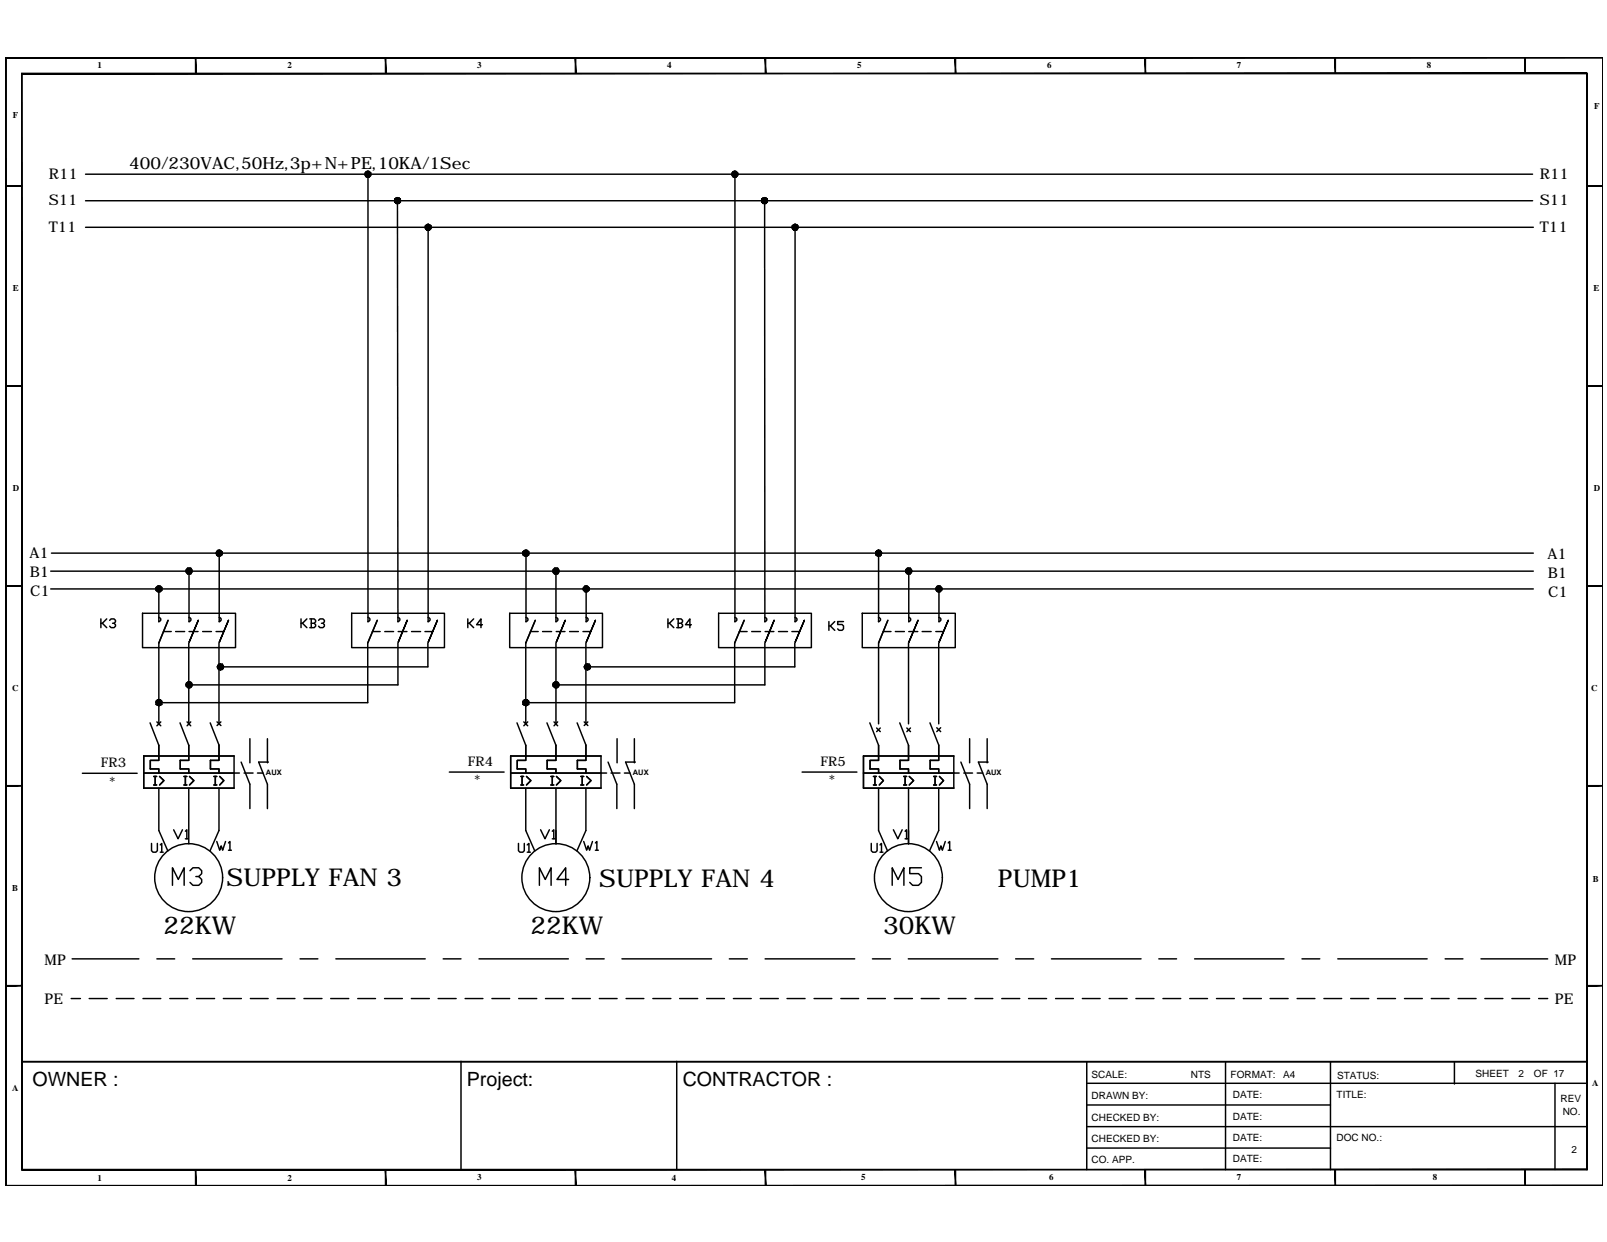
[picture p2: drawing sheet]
<svg xmlns="http://www.w3.org/2000/svg" width="279mm" height="216mm" viewBox="0 0 279 216" stroke-linecap="round" stroke-linejoin="round" font-family="sans-serif">
<defs><g id="words">
<g font-size="6.6">
<text x="28.9" y="155.2">M3</text>
<text x="92.8" y="155.2">M4</text>
<text x="154.2" y="155.2">M5</text>
</g>
<g font-size="4.9">
<text x="16.6" y="110.4">K3</text>
<text x="51.5" y="110.4">KB3</text>
<text x="80.4" y="110.4">K4</text>
<text x="115.4" y="110.4">KB4</text>
<text x="29.3" y="147.1">V1</text>
<text x="93.1" y="147.1">V1</text>
<text x="154.5" y="147.1">V1</text>
</g>
<g font-size="4.4">
<text x="143.2" y="110.8">K5</text>
<text x="25.8" y="137.6">I&gt;</text>
<text x="31" y="137.6">I&gt;</text>
<text x="36.3" y="137.6">I&gt;</text>
<text x="89.6" y="137.6">I&gt;</text>
<text x="94.9" y="137.6">I&gt;</text>
<text x="100.2" y="137.6">I&gt;</text>
<text x="151" y="137.6">I&gt;</text>
<text x="156.3" y="137.6">I&gt;</text>
<text x="161.6" y="137.6">I&gt;</text>
<text x="25.4" y="149.2">U1</text>
<text x="36.7" y="148.9">W1</text>
<text x="89.3" y="149.2">U1</text>
<text x="100.5" y="148.9">W1</text>
<text x="150.6" y="149.2">U1</text>
<text x="161.9" y="148.9">W1</text>
</g>
<g font-size="4.3">
<text x="39.4" y="153.9">SUPPLY FAN 3</text>
<text x="104.2" y="154.1">SUPPLY FAN 4</text>
<text x="173.5" y="154.1">PUMP1</text>
<text x="28.4" y="162.3">22KW</text>
<text x="92.2" y="162.3">22KW</text>
<text x="153.6" y="162.3">30KW</text>
</g>
<g font-size="3.4">
<text x="5.6" y="188.8">OWNER :</text>
<text x="81.2" y="188.7">Project:</text>
<text x="118.7" y="188.8">CONTRACTOR :</text>
</g>
<text font-size="2.9" x="22.5" y="29.4">400/230VAC,50Hz,3p+N+PE,10KA/1Sec</text>
<g font-size="2.6">
<text x="8.5" y="31.1">R11</text>
<text x="8.5" y="35.7">S11</text>
<text x="267.7" y="31.1">R11</text>
<text x="267.7" y="35.7">S11</text>
<text x="8.5" y="40.3">T11</text>
<text x="267.7" y="40.3">T11</text>
<text x="5.1" y="97">A1</text>
<text x="5.2" y="100.2">B1</text>
<text x="269" y="97.2">A1</text>
<text x="269.1" y="100.5">B1</text>
<text x="5.2" y="103.5">C1</text>
<text x="269.2" y="103.8">C1</text>
<text x="7.8" y="167.7">MP</text>
<text x="270.4" y="167.7">MP</text>
<text x="7.8" y="174.6">PE</text>
<text x="270.4" y="174.6">PE</text>
</g>
<g font-size="2.3">
<text x="17.5" y="133.4">FR3</text>
<text x="18.9" y="136.6">*</text>
<text x="81.3" y="133.2">FR4</text>
<text x="82.3" y="136.4">*</text>
<text x="142.7" y="133.2">FR5</text>
<text x="144" y="136.4">*</text>
</g>
<g font-size="1.7">
<text x="189.8" y="187.4">SCALE:</text>
<text x="189.8" y="191.1">DRAWN BY:</text>
<text x="207.1" y="187.4">NTS</text>
<text x="214" y="187.4">FORMAT:</text>
<text x="214.3" y="190.8">DATE:</text>
<text x="223.1" y="187.4">A4</text>
<text x="232.4" y="190.9">TITLE:</text>
<text x="232.5" y="187.5">STATUS:</text>
<text x="256.6" y="187.3">SHEET</text>
<text x="264" y="187.3">2</text>
<text x="266.7" y="187.3">OF 17</text>
<text x="271.3" y="191.5">REV</text>
<text x="189.8" y="194.9">CHECKED BY:</text>
<text x="214.3" y="194.6">DATE:</text>
<text x="271.7" y="193.9">NO.</text>
<text x="189.8" y="202.2">CO. APP.</text>
<text x="189.8" y="198.6">CHECKED BY:</text>
<text x="214.3" y="202">DATE:</text>
<text x="214.3" y="198.3">DATE:</text>
<text x="232.4" y="198.3">DOC NO.:</text>
<text x="273.2" y="200.4">2</text>
</g>
<g font-size="1.5">
<text x="16.9" y="11.9">1</text>
<text x="50" y="11.9">2</text>
<text x="83" y="11.9">3</text>
<text x="116" y="11.9">4</text>
<text x="149" y="11.9">5</text>
<text x="182" y="11.9">6</text>
<text x="215.1" y="11.9">7</text>
<text x="248.1" y="11.9">8</text>
<text x="2.3" y="20.5">F</text>
<text x="277.2" y="18.9">F</text>
<text x="2.2" y="50.6">E</text>
<text x="277" y="50.6">E</text>
<text x="2.2" y="85.3">D</text>
<text x="277.1" y="85.3">D</text>
<text x="2.1" y="120.1">C</text>
<text x="276.7" y="120.1">C</text>
<text x="2.1" y="154.8">B</text>
<text x="276.9" y="153.3">B</text>
<text x="2.1" y="189.6">A</text>
<text x="276.8" y="188.9">A</text>
<text x="16.9" y="205.2">1</text>
<text x="50" y="205.2">2</text>
<text x="83" y="205.2">3</text>
<text x="116.8" y="205.2">4</text>
<text x="149.7" y="205.2">5</text>
<text x="182.4" y="205.2">6</text>
<text x="215.1" y="205.2">7</text>
<text x="249.1" y="205.2">8</text>
</g>
<g font-size="1.3">
<text x="46.2" y="134.6">AUX</text>
<text x="110" y="134.6">AUX</text>
<text x="171.4" y="134.6">AUX</text>
</g>
</g></defs>
<!-- layer: FRAME -->
<g fill="#000" stroke="#000" stroke-width=".17">
<path d="M.9 10h277.8zM.9 10.1l277.8-.1z"/>
<path d="M3.7 12.8l.2 190.5v-190.5zM3.7 12.8l.2 190.5h-.2z"/>
<path d="M34 10l.1 2.8v-2.8zM34 10l.1 2.8h-.1z"/>
<path d="M67 10l.1 2.8v-2.8zM67 10l.1 2.8h-.1z"/>
<path d="M100 10l.1 2.8v-2.8zM100 10l.1 2.8h-.1z"/>
<path d="M133 10l.2 2.8v-2.8zM133 10l.2 2.8h-.2z"/>
<path d="M166 10l.2 2.8v-2.8zM166 10l.2 2.8h-.2z"/>
<path d="M199.1 10l.1 2.8v-2.8zM199.1 10l.1 2.8h-.1z"/>
<path d="M232.1 10l.1 2.8v-2.8zM232.1 10l.1 2.8h-.1z"/>
<path d="M265.1 10l.1 2.8v-2.8zM265.1 10l.1 2.8h-.1z"/>
<path d="M3.8 12.8h272.1v-.1zM3.8 12.7h272.1l-272.1 .1z"/>
<path d="M278.7 10v196.1zM278.7 10v196.1z"/>
<path d="M1 32.3v.1l2.8-.1zM1 32.4l2.8-.1v.1z"/>
<path d="M275.9 32.3v.1l2.8-.1zM275.9 32.4l2.8-.1v.1z"/>
<path d="M1 67v.2l2.8-.2zM1 67.2l2.8-.2v.2z"/>
<path d="M275.9 67v.2l2.8-.2zM275.9 67.2l2.8-.2v.2z"/>
<path d="M1 101.8v.1l2.8-.1zM1 101.9l2.8-.1v.1z"/>
<path d="M275.9 101.8v.1l2.8-.1zM275.9 101.9l2.8-.1v.1z"/>
<path d="M1 136.5v.2l2.8-.2zM1 136.7l2.8-.2v.2z"/>
<path d="M275.9 136.5v.2l2.8-.2zM275.9 136.7l2.8-.2v.2z"/>
<path d="M1 171.3v.1l2.8-.1zM1 171.4l2.8-.1v.1z"/>
<path d="M275.9 171.3v.1l2.8-.1zM275.9 171.4l2.8-.1v.1z"/>
<path d="M.9 10v196.1h.2zM.9 10h.2v196.1z"/>
<path d="M3.8 203.3v.1l272.1-.1zM3.8 203.4l272.1-.1v.1z"/>
<path d="M34 203.3l.1 2.8v-2.8zM34 203.3l.1 2.8h-.1z"/>
<path d="M67 203.3l.1 2.8v-2.8zM67 203.3l.1 2.8h-.1z"/>
<path d="M100 203.3l.1 2.8v-2.8zM100 203.3l.1 2.8h-.1z"/>
<path d="M133 203.4v2.7h.2zM133 203.4h.2v2.7z"/>
<path d="M166 203.3l.2 2.8v-2.8zM166 203.3l.2 2.8h-.2z"/>
<path d="M199.1 203.3l.1 2.8v-2.8zM199.1 203.3l.1 2.8h-.1z"/>
<path d="M232.1 203.3l.1 2.8v-2.8zM232.1 203.3l.1 2.8h-.1z"/>
<path d="M265.1 203.3l.1 2.8v-2.8zM265.1 203.3l.1 2.8h-.1z"/>
<path d="M275.9 12.8v190.5h.1zM275.9 12.8h.1v190.5z"/>
<path d="M1 206.1h277.7zM1 206.1h277.7z"/>
</g>
<path d="M3.8 184.5h272.1zM3.8 184.6v18.7M188.9 192.1h42.4M188.9 195.8h86.9M188.9 188.3h86.9M188.9 199.6h42.4M188.9 184.6v18.7" fill="none" stroke="#000" stroke-width=".25"/>
<!-- layer: 0 -->
<g fill="none" stroke="#000" stroke-width=".25">
<path d="M14.9 39.5h251.7M14.9 30.3h251.6M14.9 34.9h251.6M64 30.3v77.8M69.1 34.9l.1 73.2M74.4 39.5v68.6M127.8 30.3v77.8M132.9 34.9l.1 73.2M138.2 39.5v68.6M8.8 99.3h257.8M8.9 96.2h257.7M32.9 99.3v8.8"/>
<path d="M38.1 96.2v11.9M91.5 96.2v11.9M96.7 99.3v8.8M152.8 96.2v11.9M158 99.3v8.8M8.8 102.4h257.8M24.8 106.6h16.2v6h-16.2zM27.6 107.3a.36 .36 0 0 1 .4 .4 .36 .36 0 0 1-.4 .3M27.6 102.4v5.7M28.4 109.8h1.4M29.2 107.8l-1.6 4v14M30.5 109.8h1.6"/>
<path d="M32.8 111.8v14M32.8 107.3a.36 .36 0 0 1 .4 .4 .36 .36 0 0 1-.4 .3M32.9 109.8h1.5M34.5 107.8l-1.7 4 1.7-4M35.2 109.8h1.6M37.6 109.8h1.3M38.1 111.8v14M38.1 107.3a.36 .36 0 0 1 .4 .4 .36 .36 0 0 1-.4 .3M39.7 107.8l-1.6 4 1.6-4M61.1 106.6h16.2v6h-16.2zM63.9 111.8l1.7-4-1.7 4v10.3h-36.3M64 107.3a.36 .36 0 0 1 .3 .4 .36 .36 0 0 1-.3 .3"/>
<path d="M64.7 109.8h1.4M66.9 109.8h1.5M69.2 107.3a.36 .36 0 0 1 .3 .4 .36 .36 0 0 1-.3 .3M69.2 111.8v7.3h-36.3M69.2 109.8h1.6M70.8 107.8l-1.6 4 1.6-4M71.6 109.8h1.5M73.9 109.8h1.3M74.4 111.8v4.1h-36.3M74.4 107.3a.36 .36 0 0 1 .4 .4 .36 .36 0 0 1-.4 .3M76 107.8l-1.6 4 1.6-4M88.6 106.6h16.1v6h-16.1z"/>
<path d="M91.4 107.3a.36 .36 0 0 1 .4 .4 .36 .36 0 0 1-.4 .3M92.2 109.8h1.4M93.1 107.8l-1.7 4v14M94.3 109.8h1.6M96.6 107.3a.36 .36 0 0 1 .4 .4 .36 .36 0 0 1-.4 .3M96.7 111.8v14M96.7 109.8h1.5M98.3 107.8l-1.6 4 1.6-4M99 109.8h1.6M101.4 109.8h1.3M101.9 111.8v14M101.9 107.3a.36 .36 0 0 1 .3 .4 .36 .36 0 0 1-.3 .3"/>
<path d="M101.9 102.4v5.7M103.5 107.8l-1.6 4 1.6-4M124.9 106.6h16.2v6h-16.2zM127.8 107.3a.36 .36 0 0 1 .3 .4 .36 .36 0 0 1-.3 .3M128.5 109.8h1.4M129.4 107.8l-1.7 4v10.3h-36.2M130.7 109.8h1.5M133 107.3a.36 .36 0 0 1 .3 .4 .36 .36 0 0 1-.3 .3M133 111.8v7.3h-36.3M133 109.8h1.5M134.6 107.8l-1.6 4 1.6-4M135.4 109.8h1.5"/>
<path d="M137.7 109.8h1.3M138.2 111.8v4.1h-36.3M138.2 107.3a.36 .36 0 0 1 .4 .4 .36 .36 0 0 1-.4 .3M139.8 107.8l-1.6 4 1.6-4M149.9 106.6h16.2v6h-16.2zM152.7 107.3a.36 .36 0 0 1 .4 .4 .36 .36 0 0 1-.4 .3M153.6 109.8h1.3M154.4 107.8l-1.6 4v14M155.7 109.8h1.5M158 111.8v14M158 107.3a.36 .36 0 0 1 .3 .4 .36 .36 0 0 1-.3 .3M158 109.8h1.6"/>
<path d="M159.6 107.8l-1.6 4 1.6-4M160.3 109.8h1.6M162.7 109.8h1.3M163.2 111.8v14M163.2 107.3a.36 .36 0 0 1 .4 .4 .36 .36 0 0 1-.4 .3M163.3 102.4v5.7M164.9 107.8l-1.7 4 1.7-4M25 131.4h15.7v5.6h-15.7zM25 134.4h15.7M27.6 129.6v2.6h-1.5v1.5M27.6 137v7.4M32.8 129.6v2.6h-1.5v1.5"/>
<path d="M32.8 137v9.7M36.6 132.2v1.5M38.1 129.6v2.6h-1.5M38.1 129.5v2.7h-1.5M38.1 137v7.4M42.4 134.4h1.6M43.4 128.4v4.2M43.4 136.3v4.3M44.8 134.4h.9M45 132.5h1.7M46.5 128.4v4.2M46.5 136.3v4.3"/>
<path d="M88.8 131.4h15.7v5.6h-15.7zM88.8 134.4h15.7M91.4 129.6v2.6h-1.5v1.5M91.4 137v7.4M96.7 129.6v2.6h-1.6v1.5M96.7 137v9.7M100.4 132.2v1.5M101.9 129.6v2.6h-1.5M101.9 129.5v2.7h-1.5M101.9 137v7.4M106.2 134.4h1.6M107.2 136.3v4.3"/>
<path d="M107.3 128.4v4.2M108.6 134.4h.9M108.8 132.5h1.7M110.3 128.4v4.2M110.3 136.3v4.3M150.1 131.4h15.7v5.6h-15.7zM150.1 134.4h15.7M152.8 129.6v2.6h-1.5v1.5M152.8 137v7.4M158 129.6v2.6h-1.5v1.5M158 137v9.7M161.7 132.2v1.5"/>
<path d="M163.2 129.6v2.6h-1.5M163.2 129.5v2.7h-1.5M163.2 137v7.4M167.6 134.4h1.5M168.6 128.4v4.2M168.6 136.3v4.3M169.9 134.4h1M170.1 132.5h1.7M171.6 128.4v4.2M171.6 136.3v4.3M12.4 173.6h1.6M12.5 166.7h11.6"/>
<path d="M15.5 173.6h3.1M20.2 173.6h3.1M24.9 173.6h3.1M27.3 166.7h3.1M29.5 173.6h3.2M33.5 166.7h15.5M34.2 173.6h3.1M38.8 173.6h3.2M43.5 173.6h3.1M48.2 173.6h3.1M52.2 166.7h3.1M52.8 173.6h3.2"/>
<path d="M57.5 173.6h3.1M58.4 166.7h15.5M62.2 173.6h3.1M66.9 173.6h3M71.5 173.6h3.1M76.2 173.6h3.1M77.1 166.7h3.1M80.9 173.6h3.1M83.3 166.7h15.5M85.5 173.6h3.1M90.2 173.6h3.1M94.8 173.6h3.2"/>
<path d="M99.5 173.6h3.1M101.9 166.7h3.1M104.2 173.6h3.1M108.1 166.7h15.6M108.9 173.6h3M113.5 173.6h3.1M118.2 173.6h3.1M122.9 173.6h3.1M126.8 166.7h3.1M127.5 173.6h3.1M132.2 173.6h3.1M133 166.7h15.6"/>
<path d="M136.8 173.6h3.2M141.5 173.6h3.1M146.2 173.6h3.1M150.8 173.6h3.1M151.7 166.7h3.1M155.5 173.6h3.1M157.9 166.7h15.6M160.2 173.6h3.1M164.9 173.6h3.1M169.5 173.6h3.1M174.2 173.6h3.1M176.6 166.7h3.1"/>
<path d="M178.8 173.6h3.2M182.8 166.7h15.6M183.5 173.6h3.1M188.2 173.6h3.1M192.8 173.6h3.2M197.5 173.6h3.1M201.5 166.7h3.1M202.2 173.6h3.1M206.9 173.6h3M207.7 166.7h15.5M211.5 173.6h3.1M216.2 173.6h3.1"/>
<path d="M220.8 173.6h3.2M225.5 173.6h3.1M226.4 166.7h3.1M230.2 173.6h3.1M232.6 166.7h15.5M234.8 173.6h3.2M239.5 173.6h3.1M244.2 173.6h3.1M248.8 173.6h3.1M251.3 166.7h3.1M253.5 173.6h3.1M257.5 166.7h11.6"/>
<path d="M258.2 173.6h3.1M262.9 173.6h3.1M267.5 173.6h1.6M80.2 184.5v18.8M117.7 184.5v18.8M213.1 184.6v18.7M231.3 184.6v18.7M252.9 184.7v3.7M270.4 188.3v15"/>
<circle cx="32.8" cy="152.6" r="5.9"/>
<circle cx="96.6" cy="152.6" r="5.9"/>
<circle cx="157.9" cy="152.6" r="5.9"/>
</g>
<g fill="#000" stroke="#000" stroke-width=".17">
<path d="M63.4 30.3l.1 .2 .5-.2zM63.5 30.5l.5-.2-.3 .4zM64 30.3l-.3 .4 .3 .1z"/>
<path d="M63.4 30.3l.1 .2 .5-.2zM63.5 30.5l.5-.2-.3 .4zM64 30.3l-.3 .4 .3 .1z"/>
<path d="M63.6 30.3v.2l.4-.2zM63.6 30.5l.4-.2-.2 .3zM64 30.3l-.2 .3 .2 .1z"/>
<path d="M63.6 30.3v.2l.4-.2zM63.6 30.5l.4-.2-.2 .3zM64 30.3l-.2 .3 .2 .1z"/>
<path d="M63.8 29.9l.2 .4v-.4zM63.8 29.9l.2 .4-.4-.2zM63.6 30.1v.2h.4z"/>
<path d="M64 30.3v.4l.2-.1zM64 30.3l.3 .2-.1 .1zM64 30.3l.3 .2 .1-.2z"/>
<path d="M63.7 29.8l.3 .5v-.6zM63.7 29.8l.3 .5-.5-.3zM63.5 30l-.1 .3h.6z"/>
<path d="M64 30.3v.5l.2-.1zM64 30.3l.4 .2-.2 .2zM64 30.3l.4 .2 .1-.2z"/>
<path d="M63.8 29.9l.2 .4v-.4zM63.8 29.9l.2 .4-.4-.2zM63.6 30.1v.2h.4z"/>
<path d="M64 30.3v.4l.2-.1zM64 30.3l.3 .2-.1 .1zM64 30.3l.3 .2 .1-.2z"/>
<path d="M63.7 29.8l.3 .5v-.6zM63.7 29.8l.3 .5-.5-.3zM63.5 30l-.1 .3h.6z"/>
<path d="M64 30.3v.5l.2-.1zM64 30.3l.4 .2-.2 .2zM64 30.3l.4 .2 .1-.2z"/>
<path d="M64 30.3h.4l-.1-.2zM64.2 29.9l.1 .2-.3 .2zM64 29.9v.4l.2-.4z"/>
<path d="M64 30.3h.4l-.1-.2zM64.2 29.9l.1 .2-.3 .2zM64 29.9v.4l.2-.4z"/>
<path d="M64 30.3h.5l-.1-.3zM64.2 29.8l.2 .2-.4 .3zM64 29.7v.6l.2-.5z"/>
<path d="M64 30.3h.5l-.1-.3zM64.2 29.8l.2 .2-.4 .3zM64 29.7v.6l.2-.5z"/>
<path d="M68.6 34.9v.3l.5-.3zM68.6 35.2l.5-.3-.3 .5zM69.1 34.9l-.3 .5h.3z"/>
<path d="M68.6 34.9v.3l.5-.3zM68.6 35.2l.5-.3-.3 .5zM69.1 34.9l-.3 .5h.3z"/>
<path d="M68.7 34.9l.1 .2 .3-.2zM68.8 35.1l.3-.2-.2 .3zM69.1 34.9l-.2 .3 .2 .1z"/>
<path d="M68.7 34.9l.1 .2 .3-.2zM68.8 35.1l.3-.2-.2 .3zM69.1 34.9l-.2 .3 .2 .1z"/>
<path d="M68.9 34.5l.2 .4v-.4zM68.9 34.5l.2 .4-.3-.2zM68.8 34.7l-.1 .2h.4z"/>
<path d="M69.1 34.9v.4l.2-.1zM69.1 34.9l.4 .2-.2 .1zM69.1 34.9l.4 .2v-.2z"/>
<path d="M68.8 34.4l.3 .5v-.6zM68.6 34.6l.2-.2 .3 .5zM68.6 34.6v.3h.5z"/>
<path d="M69.1 34.9v.5h.3zM69.1 34.9l.5 .3-.2 .2zM69.1 34.9l.5 .3 .1-.3z"/>
<path d="M68.9 34.5l.2 .4v-.4zM68.9 34.5l.2 .4-.3-.2zM68.8 34.7l-.1 .2h.4z"/>
<path d="M69.1 34.9v.4l.2-.1zM69.1 34.9l.4 .2-.2 .1zM69.1 34.9l.4 .2v-.2z"/>
<path d="M68.8 34.4l.3 .5v-.6zM68.6 34.6l.2-.2 .3 .5zM68.6 34.6v.3h.5z"/>
<path d="M69.1 34.9v.5h.3zM69.1 34.9l.5 .3-.2 .2zM69.1 34.9l.5 .3 .1-.3z"/>
<path d="M69.1 34.9h.4v-.2zM69.3 34.5l.2 .2-.4 .2zM69.1 34.5v.4l.2-.4z"/>
<path d="M69.1 34.9h.4v-.2zM69.3 34.5l.2 .2-.4 .2zM69.1 34.5v.4l.2-.4z"/>
<path d="M69.1 34.9h.6l-.1-.3zM69.4 34.4l.2 .2-.5 .3zM69.1 34.3v.6l.3-.5z"/>
<path d="M69.1 34.9h.6l-.1-.3zM69.4 34.4l.2 .2-.5 .3zM69.1 34.3v.6l.3-.5z"/>
<path d="M73.9 39.5l.1 .3 .4-.3zM74 39.8l.4-.3-.2 .5zM74.4 39.5l-.2 .5 .2 .1z"/>
<path d="M73.9 39.5l.1 .3 .4-.3zM74 39.8l.4-.3-.2 .5zM74.4 39.5l-.2 .5 .2 .1z"/>
<path d="M74 39.5l.1 .2 .3-.2zM74.1 39.7l.3-.2-.2 .3zM74.4 39.5l-.2 .3 .2 .1z"/>
<path d="M74 39.5l.1 .2 .3-.2zM74.1 39.7l.3-.2-.2 .3zM74.4 39.5l-.2 .3 .2 .1z"/>
<path d="M74.2 39.1l.2 .4v-.4zM74.2 39.1l.2 .4-.3-.2zM74.1 39.3l-.1 .2h.4z"/>
<path d="M74.4 39.5v.4l.2-.1zM74.4 39.5l.4 .2-.2 .1zM74.4 39.5l.4 .2 .1-.2z"/>
<path d="M74.2 39l.2 .5v-.5zM74 39.2l.2-.2 .2 .5zM74 39.2l-.1 .3h.5z"/>
<path d="M74.2 39.1l.2 .4v-.4zM74.2 39.1l.2 .4-.3-.2zM74.1 39.3l-.1 .2h.4z"/>
<path d="M74.4 39.5v.4l.2-.1zM74.4 39.5l.4 .2-.2 .1zM74.4 39.5l.4 .2 .1-.2z"/>
<path d="M74.2 39l.2 .5v-.5zM74 39.2l.2-.2 .2 .5zM74 39.2l-.1 .3h.5z"/>
<path d="M74.4 39.5h.5l-.1-.2zM74.6 39.1l.2 .2-.4 .2zM74.4 39.1v.4l.2-.4z"/>
<path d="M74.4 39.5h.5l-.1-.2zM74.6 39.1l.2 .2-.4 .2zM74.4 39.1v.4l.2-.4z"/>
<path d="M74.4 39.5h.6l-.1-.3zM74.7 39l.2 .2-.5 .3zM74.4 39v.5l.3-.5z"/>
<path d="M74.4 39.5h.6l-.1-.3zM74.7 39l.2 .2-.5 .3zM74.4 39v.5l.3-.5z"/>
<path d="M127.2 30.3l.1 .2 .5-.2zM127.3 30.5l.5-.2-.3 .4zM127.8 30.3l-.3 .4 .3 .1z"/>
<path d="M127.2 30.3l.1 .2 .5-.2zM127.3 30.5l.5-.2-.3 .4zM127.8 30.3l-.3 .4 .3 .1z"/>
<path d="M127.4 30.3v.2l.4-.2zM127.4 30.5l.4-.2-.2 .3zM127.8 30.3l-.2 .3 .2 .1z"/>
<path d="M127.4 30.3v.2l.4-.2zM127.4 30.5l.4-.2-.2 .3zM127.8 30.3l-.2 .3 .2 .1z"/>
<path d="M127.6 29.9l.2 .4v-.4zM127.6 29.9l.2 .4-.4-.2zM127.4 30.1v.2h.4z"/>
<path d="M127.8 30.3v.4l.2-.1zM127.8 30.3l.3 .2-.1 .1zM127.8 30.3l.3 .2 .1-.2z"/>
<path d="M127.5 29.8l.3 .5v-.6zM127.5 29.8l.3 .5-.5-.3zM127.3 30l-.1 .3h.6z"/>
<path d="M127.8 30.3v.5l.2-.1zM127.8 30.3l.4 .2-.2 .2zM127.8 30.3l.4 .2 .1-.2z"/>
<path d="M127.6 29.9l.2 .4v-.4zM127.6 29.9l.2 .4-.4-.2zM127.4 30.1v.2h.4z"/>
<path d="M127.8 30.3v.4l.2-.1zM127.8 30.3l.3 .2-.1 .1zM127.8 30.3l.3 .2 .1-.2z"/>
<path d="M127.5 29.8l.3 .5v-.6zM127.5 29.8l.3 .5-.5-.3zM127.3 30l-.1 .3h.6z"/>
<path d="M127.8 30.3v.5l.2-.1zM127.8 30.3l.4 .2-.2 .2zM127.8 30.3l.4 .2 .1-.2z"/>
<path d="M127.8 30.3h.4l-.1-.2zM128 29.9l.1 .2-.3 .2zM127.8 29.9v.4l.2-.4z"/>
<path d="M127.8 30.3h.4l-.1-.2zM128 29.9l.1 .2-.3 .2zM127.8 29.9v.4l.2-.4z"/>
<path d="M127.8 30.3h.5l-.1-.3zM128 29.8l.2 .2-.4 .3zM127.8 29.7v.6l.2-.5z"/>
<path d="M127.8 30.3h.5l-.1-.3zM128 29.8l.2 .2-.4 .3zM127.8 29.7v.6l.2-.5z"/>
<path d="M132.4 34.9v.3l.5-.3zM132.4 35.2l.5-.3-.3 .5zM132.9 34.9l-.3 .5h.3z"/>
<path d="M132.4 34.9v.3l.5-.3zM132.4 35.2l.5-.3-.3 .5zM132.9 34.9l-.3 .5h.3z"/>
<path d="M132.5 34.9l.1 .2 .3-.2zM132.6 35.1l.3-.2-.2 .3zM132.9 34.9l-.2 .3 .2 .1z"/>
<path d="M132.5 34.9l.1 .2 .3-.2zM132.6 35.1l.3-.2-.2 .3zM132.9 34.9l-.2 .3 .2 .1z"/>
<path d="M132.7 34.5l.2 .4v-.4zM132.7 34.5l.2 .4-.3-.2zM132.6 34.7l-.1 .2h.4z"/>
<path d="M132.9 34.9v.4l.2-.1zM132.9 34.9l.4 .2-.2 .1zM132.9 34.9l.4 .2v-.2z"/>
<path d="M132.6 34.4l.3 .5v-.6zM132.4 34.6l.2-.2 .3 .5zM132.4 34.6v.3h.5z"/>
<path d="M132.9 34.9v.5h.3zM132.9 34.9l.5 .3-.2 .2zM132.9 34.9l.5 .3v-.3z"/>
<path d="M132.7 34.5l.2 .4v-.4zM132.7 34.5l.2 .4-.3-.2zM132.6 34.7l-.1 .2h.4z"/>
<path d="M132.9 34.9v.4l.2-.1zM132.9 34.9l.4 .2-.2 .1zM132.9 34.9l.4 .2v-.2z"/>
<path d="M132.6 34.4l.3 .5v-.6zM132.4 34.6l.2-.2 .3 .5zM132.4 34.6v.3h.5z"/>
<path d="M132.9 34.9v.5h.3zM132.9 34.9l.5 .3-.2 .2zM132.9 34.9l.5 .3v-.3z"/>
<path d="M132.9 34.9h.4v-.2zM133.1 34.5l.2 .2-.4 .2zM132.9 34.5v.4l.2-.4z"/>
<path d="M132.9 34.9h.4v-.2zM133.1 34.5l.2 .2-.4 .2zM132.9 34.5v.4l.2-.4z"/>
<path d="M132.9 34.9h.5v-.3zM133.2 34.4l.2 .2-.5 .3zM132.9 34.3v.6l.3-.5z"/>
<path d="M132.9 34.9h.5v-.3zM133.2 34.4l.2 .2-.5 .3zM132.9 34.3v.6l.3-.5z"/>
<path d="M137.7 39.5l.1 .3 .4-.3zM137.8 39.8l.4-.3-.2 .5zM138.2 39.5l-.2 .5 .2 .1z"/>
<path d="M137.7 39.5l.1 .3 .4-.3zM137.8 39.8l.4-.3-.2 .5zM138.2 39.5l-.2 .5 .2 .1z"/>
<path d="M137.8 39.5l.1 .2 .3-.2zM137.9 39.7l.3-.2-.2 .3zM138.2 39.5l-.2 .3 .2 .1z"/>
<path d="M137.8 39.5l.1 .2 .3-.2zM137.9 39.7l.3-.2-.2 .3zM138.2 39.5l-.2 .3 .2 .1z"/>
<path d="M138 39.1l.2 .4v-.4zM138 39.1l.2 .4-.3-.2zM137.9 39.3l-.1 .2h.4z"/>
<path d="M138.2 39.5v.4l.2-.1zM138.2 39.5l.4 .2-.2 .1zM138.2 39.5l.4 .2 .1-.2z"/>
<path d="M138 39l.2 .5v-.5zM137.8 39.2l.2-.2 .2 .5zM137.8 39.2l-.1 .3h.5z"/>
<path d="M138 39.1l.2 .4v-.4zM138 39.1l.2 .4-.3-.2zM137.9 39.3l-.1 .2h.4z"/>
<path d="M138.2 39.5v.4l.2-.1zM138.2 39.5l.4 .2-.2 .1zM138.2 39.5l.4 .2 .1-.2z"/>
<path d="M138 39l.2 .5v-.5zM137.8 39.2l.2-.2 .2 .5zM137.8 39.2l-.1 .3h.5z"/>
<path d="M138.2 39.5h.5l-.1-.2zM138.4 39.1l.2 .2-.4 .2zM138.2 39.1v.4l.2-.4z"/>
<path d="M138.2 39.5h.5l-.1-.2zM138.4 39.1l.2 .2-.4 .2zM138.2 39.1v.4l.2-.4z"/>
<path d="M138.2 39.5h.6l-.1-.3zM138.5 39l.2 .2-.5 .3zM138.2 39v.5l.3-.5z"/>
<path d="M138.2 39.5h.6l-.1-.3zM138.5 39l.2 .2-.5 .3zM138.2 39v.5l.3-.5z"/>
<path d="M74.4 39.5v.6l.3-.1zM74.4 39.5l.5 .3-.2 .2zM74.4 39.5l.5 .3 .1-.3z"/>
<path d="M74.4 39.5v.6l.3-.1zM74.4 39.5l.5 .3-.2 .2zM74.4 39.5l.5 .3 .1-.3z"/>
<path d="M138.2 39.5v.6l.3-.1zM138.2 39.5l.5 .3-.2 .2zM138.2 39.5l.5 .3 .1-.3z"/>
<path d="M138.2 39.5v.6l.3-.1zM138.2 39.5l.5 .3-.2 .2zM138.2 39.5l.5 .3 .1-.3z"/>
<path d="M32.3 99.3l.1 .2 .5-.2zM32.4 99.5l.5-.2-.3 .5zM32.9 99.3l-.3 .5h.3z"/>
<path d="M32.3 99.3l.1 .2 .5-.2zM32.4 99.5l.5-.2-.3 .5zM32.9 99.3l-.3 .5h.3z"/>
<path d="M32.4 99.3l.1 .2 .4-.2zM32.5 99.5l.4-.2-.2 .3zM32.9 99.3l-.2 .3 .2 .1z"/>
<path d="M32.4 99.3l.1 .2 .4-.2zM32.5 99.5l.4-.2-.2 .3zM32.9 99.3l-.2 .3 .2 .1z"/>
<path d="M32.7 98.9l.2 .4v-.4zM32.7 98.9l.2 .4-.4-.2zM32.5 99.1l-.1 .2h.5z"/>
<path d="M32.9 99.3v.4l.2-.1zM32.9 99.3l.3 .2-.1 .1zM32.9 99.3l.3 .2 .1-.2z"/>
<path d="M32.6 98.8l.3 .5v-.6zM32.6 98.8l.3 .5-.5-.3zM32.4 99l-.1 .3h.6z"/>
<path d="M32.9 99.3v.5h.3zM32.9 99.3l.4 .2-.1 .3zM32.9 99.3l.4 .2 .1-.2z"/>
<path d="M32.7 98.9l.2 .4v-.4zM32.7 98.9l.2 .4-.4-.2zM32.5 99.1l-.1 .2h.5z"/>
<path d="M32.9 99.3v.4l.2-.1zM32.9 99.3l.3 .2-.1 .1zM32.9 99.3l.3 .2 .1-.2z"/>
<path d="M32.6 98.8l.3 .5v-.6zM32.6 98.8l.3 .5-.5-.3zM32.4 99l-.1 .3h.6z"/>
<path d="M32.9 99.3v.5h.3zM32.9 99.3l.4 .2-.1 .3zM32.9 99.3l.4 .2 .1-.2z"/>
<path d="M32.9 99.3h.4l-.1-.2zM33.1 98.9l.1 .2-.3 .2zM32.9 98.9v.4l.2-.4z"/>
<path d="M32.9 99.3h.4l-.1-.2zM33.1 98.9l.1 .2-.3 .2zM32.9 98.9v.4l.2-.4z"/>
<path d="M32.9 99.3h.5l-.1-.3zM33.2 98.8l.1 .2-.4 .3zM32.9 98.7v.6l.3-.5z"/>
<path d="M32.9 99.3h.5l-.1-.3zM33.2 98.8l.1 .2-.4 .3zM32.9 98.7v.6l.3-.5z"/>
<path d="M37.6 96.2v.2l.5-.2zM37.6 96.4l.5-.2-.3 .4zM38.1 96.2l-.3 .4 .3 .1z"/>
<path d="M37.6 96.2v.2l.5-.2zM37.6 96.4l.5-.2-.3 .4zM38.1 96.2l-.3 .4 .3 .1z"/>
<path d="M37.7 96.2v.2l.4-.2zM37.7 96.4l.4-.2-.2 .3zM38.1 96.2l-.2 .3 .2 .1z"/>
<path d="M37.7 96.2v.2l.4-.2zM37.7 96.4l.4-.2-.2 .3zM38.1 96.2l-.2 .3 .2 .1z"/>
<path d="M37.9 95.8l.2 .4v-.5zM37.7 95.9l.2-.1 .2 .4zM37.7 95.9v.3h.4z"/>
<path d="M38.1 96.2v.4l.2-.1zM38.1 96.2l.4 .2-.2 .1zM38.1 96.2l.4 .2v-.2z"/>
<path d="M37.8 95.7l.3 .5v-.6zM37.8 95.7l.3 .5-.5-.3zM37.6 95.9v.3h.5z"/>
<path d="M38.1 96.2v.5l.3-.1zM38.1 96.2l.5 .2-.2 .2zM38.1 96.2l.5 .2 .1-.2z"/>
<path d="M37.9 95.8l.2 .4v-.5zM37.7 95.9l.2-.1 .2 .4zM37.7 95.9v.3h.4z"/>
<path d="M38.1 96.2v.4l.2-.1zM38.1 96.2l.4 .2-.2 .1zM38.1 96.2l.4 .2v-.2z"/>
<path d="M37.8 95.7l.3 .5v-.6zM37.8 95.7l.3 .5-.5-.3zM37.6 95.9v.3h.5z"/>
<path d="M38.1 96.2v.5l.3-.1zM38.1 96.2l.5 .2-.2 .2zM38.1 96.2l.5 .2 .1-.2z"/>
<path d="M38.1 96.2h.4v-.3zM38.3 95.8l.2 .1-.4 .3zM38.1 95.7v.5l.2-.4z"/>
<path d="M38.1 96.2h.4v-.3zM38.3 95.8l.2 .1-.4 .3zM38.1 95.7v.5l.2-.4z"/>
<path d="M38.1 96.2h.6l-.1-.3zM38.4 95.7l.2 .2-.5 .3zM38.1 95.6v.6l.3-.5z"/>
<path d="M38.1 96.2h.6l-.1-.3zM38.4 95.7l.2 .2-.5 .3zM38.1 95.6v.6l.3-.5z"/>
<path d="M90.9 96.2v.2l.6-.2zM90.9 96.4l.6-.2-.3 .4zM91.5 96.2l-.3 .4 .3 .1z"/>
<path d="M90.9 96.2v.2l.6-.2zM90.9 96.4l.6-.2-.3 .4zM91.5 96.2l-.3 .4 .3 .1z"/>
<path d="M91 96.2l.1 .2 .4-.2zM91.1 96.4l.4-.2-.3 .3zM91.5 96.2l-.3 .3 .3 .1z"/>
<path d="M91 96.2l.1 .2 .4-.2zM91.1 96.4l.4-.2-.3 .3zM91.5 96.2l-.3 .3 .3 .1z"/>
<path d="M91.2 95.8l.3 .4v-.5zM91.1 95.9l.1-.1 .3 .4zM91.1 95.9l-.1 .3h.5z"/>
<path d="M91.5 96.2v.4l.1-.1zM91.5 96.2l.3 .2-.2 .1zM91.5 96.2l.3 .2v-.2z"/>
<path d="M91.2 95.7l.3 .5v-.6zM91.2 95.7l.3 .5-.6-.3zM90.9 95.9v.3h.6z"/>
<path d="M91.5 96.2v.5l.2-.1zM91.5 96.2l.4 .2-.2 .2zM91.5 96.2l.4 .2 .1-.2z"/>
<path d="M91.2 95.8l.3 .4v-.5zM91.1 95.9l.1-.1 .3 .4zM91.1 95.9l-.1 .3h.5z"/>
<path d="M91.5 96.2v.4l.1-.1zM91.5 96.2l.3 .2-.2 .1zM91.5 96.2l.3 .2v-.2z"/>
<path d="M91.2 95.7l.3 .5v-.6zM91.2 95.7l.3 .5-.6-.3zM90.9 95.9v.3h.6z"/>
<path d="M91.5 96.2v.5l.2-.1zM91.5 96.2l.4 .2-.2 .2zM91.5 96.2l.4 .2 .1-.2z"/>
<path d="M91.5 96.2h.3v-.3zM91.6 95.8l.2 .1-.3 .3zM91.5 95.7v.5l.1-.4z"/>
<path d="M91.5 96.2h.3v-.3zM91.6 95.8l.2 .1-.3 .3zM91.5 95.7v.5l.1-.4z"/>
<path d="M91.5 96.2h.5l-.1-.3zM91.7 95.7l.2 .2-.4 .3zM91.5 95.6v.6l.2-.5z"/>
<path d="M91.5 96.2h.5l-.1-.3zM91.7 95.7l.2 .2-.4 .3zM91.5 95.6v.6l.2-.5z"/>
<path d="M96.1 99.3l.1 .2 .5-.2zM96.2 99.5l.5-.2-.3 .5zM96.7 99.3l-.3 .5h.3z"/>
<path d="M96.1 99.3l.1 .2 .5-.2zM96.2 99.5l.5-.2-.3 .5zM96.7 99.3l-.3 .5h.3z"/>
<path d="M96.2 99.3l.1 .2 .4-.2zM96.3 99.5l.4-.2-.3 .3zM96.7 99.3l-.3 .3 .3 .1z"/>
<path d="M96.2 99.3l.1 .2 .4-.2zM96.3 99.5l.4-.2-.3 .3zM96.7 99.3l-.3 .3 .3 .1z"/>
<path d="M96.4 98.9l.3 .4v-.4zM96.4 98.9l.3 .4-.4-.2zM96.3 99.1l-.1 .2h.5z"/>
<path d="M96.7 99.3v.4l.2-.1zM96.7 99.3l.3 .2-.1 .1zM96.7 99.3l.3 .2 .1-.2z"/>
<path d="M96.4 98.8l.3 .5v-.6zM96.4 98.8l.3 .5-.5-.3zM96.2 99l-.1 .3h.6z"/>
<path d="M96.7 99.3v.5h.3zM96.7 99.3l.4 .2-.1 .3zM96.7 99.3l.4 .2 .1-.2z"/>
<path d="M96.4 98.9l.3 .4v-.4zM96.4 98.9l.3 .4-.4-.2zM96.3 99.1l-.1 .2h.5z"/>
<path d="M96.7 99.3v.4l.2-.1zM96.7 99.3l.3 .2-.1 .1zM96.7 99.3l.3 .2 .1-.2z"/>
<path d="M96.4 98.8l.3 .5v-.6zM96.4 98.8l.3 .5-.5-.3zM96.2 99l-.1 .3h.6z"/>
<path d="M96.7 99.3v.5h.3zM96.7 99.3l.4 .2-.1 .3zM96.7 99.3l.4 .2 .1-.2z"/>
<path d="M96.7 99.3h.4l-.1-.2zM96.9 98.9l.1 .2-.3 .2zM96.7 98.9v.4l.2-.4z"/>
<path d="M96.7 99.3h.4l-.1-.2zM96.9 98.9l.1 .2-.3 .2zM96.7 98.9v.4l.2-.4z"/>
<path d="M96.7 99.3h.5l-.1-.3zM97 98.8l.1 .2-.4 .3zM96.7 98.7v.6l.3-.5z"/>
<path d="M96.7 99.3h.5l-.1-.3zM97 98.8l.1 .2-.4 .3zM96.7 98.7v.6l.3-.5z"/>
<path d="M152.2 96.2l.1 .2 .5-.2zM152.3 96.4l.5-.2-.3 .4zM152.8 96.2l-.3 .4 .3 .1z"/>
<path d="M152.2 96.2l.1 .2 .5-.2zM152.3 96.4l.5-.2-.3 .4zM152.8 96.2l-.3 .4 .3 .1z"/>
<path d="M152.3 96.2l.1 .2 .4-.2zM152.4 96.4l.4-.2-.3 .3zM152.8 96.2l-.3 .3 .3 .1z"/>
<path d="M152.3 96.2l.1 .2 .4-.2zM152.4 96.4l.4-.2-.3 .3zM152.8 96.2l-.3 .3 .3 .1z"/>
<path d="M152.5 95.8l.3 .4v-.5zM152.4 95.9l.1-.1 .3 .4zM152.4 95.9l-.1 .3h.5z"/>
<path d="M152.8 96.2v.4l.2-.1zM152.8 96.2l.3 .2-.1 .1zM152.8 96.2l.3 .2 .1-.2z"/>
<path d="M152.5 95.7l.3 .5v-.6zM152.5 95.7l.3 .5-.5-.3zM152.3 95.9l-.1 .3h.6z"/>
<path d="M152.8 96.2v.5l.2-.1zM152.8 96.2l.4 .2-.2 .2zM152.8 96.2l.4 .2 .1-.2z"/>
<path d="M152.5 95.8l.3 .4v-.5zM152.4 95.9l.1-.1 .3 .4zM152.4 95.9l-.1 .3h.5z"/>
<path d="M152.8 96.2v.4l.2-.1zM152.8 96.2l.3 .2-.1 .1zM152.8 96.2l.3 .2 .1-.2z"/>
<path d="M152.5 95.7l.3 .5v-.6zM152.5 95.7l.3 .5-.5-.3zM152.3 95.9l-.1 .3h.6z"/>
<path d="M152.8 96.2v.5l.2-.1zM152.8 96.2l.4 .2-.2 .2zM152.8 96.2l.4 .2 .1-.2z"/>
<path d="M152.8 96.2h.4l-.1-.3zM153 95.8l.1 .1-.3 .3zM152.8 95.7v.5l.2-.4z"/>
<path d="M152.8 96.2h.4l-.1-.3zM153 95.8l.1 .1-.3 .3zM152.8 95.7v.5l.2-.4z"/>
<path d="M152.8 96.2h.5l-.1-.3zM153 95.7l.2 .2-.4 .3zM152.8 95.6v.6l.2-.5z"/>
<path d="M152.8 96.2h.5l-.1-.3zM153 95.7l.2 .2-.4 .3zM152.8 95.6v.6l.2-.5z"/>
<path d="M157.5 99.3v.2l.5-.2zM157.5 99.5l.5-.2-.3 .5zM158 99.3l-.3 .5h.3z"/>
<path d="M157.5 99.3v.2l.5-.2zM157.5 99.5l.5-.2-.3 .5zM158 99.3l-.3 .5h.3z"/>
<path d="M157.6 99.3v.2l.4-.2zM157.6 99.5l.4-.2-.2 .3zM158 99.3l-.2 .3 .2 .1z"/>
<path d="M157.6 99.3v.2l.4-.2zM157.6 99.5l.4-.2-.2 .3zM158 99.3l-.2 .3 .2 .1z"/>
<path d="M157.8 98.9l.2 .4v-.4zM157.8 98.9l.2 .4-.4-.2zM157.6 99.1v.2h.4z"/>
<path d="M158 99.3v.4l.2-.1zM158 99.3l.4 .2-.2 .1zM158 99.3l.4 .2v-.2z"/>
<path d="M157.7 98.8l.3 .5v-.6zM157.7 98.8l.3 .5-.5-.3zM157.5 99v.3h.5z"/>
<path d="M158 99.3v.5h.3zM158 99.3l.5 .2-.2 .3zM158 99.3l.5 .2 .1-.2z"/>
<path d="M157.8 98.9l.2 .4v-.4zM157.8 98.9l.2 .4-.4-.2zM157.6 99.1v.2h.4z"/>
<path d="M158 99.3v.4l.2-.1zM158 99.3l.4 .2-.2 .1zM158 99.3l.4 .2v-.2z"/>
<path d="M157.7 98.8l.3 .5v-.6zM157.7 98.8l.3 .5-.5-.3zM157.5 99v.3h.5z"/>
<path d="M158 99.3v.5h.3zM158 99.3l.5 .2-.2 .3zM158 99.3l.5 .2 .1-.2z"/>
<path d="M158 99.3h.4v-.2zM158.2 98.9l.2 .2-.4 .2zM158 98.9v.4l.2-.4z"/>
<path d="M158 99.3h.4v-.2zM158.2 98.9l.2 .2-.4 .2zM158 98.9v.4l.2-.4z"/>
<path d="M158 99.3h.6l-.1-.3zM158.3 98.8l.2 .2-.5 .3zM158 98.7v.6l.3-.5z"/>
<path d="M158 99.3h.6l-.1-.3zM158.3 98.8l.2 .2-.5 .3zM158 98.7v.6l.3-.5z"/>
<path d="M27.1 102.4v.2l.5-.2zM27.1 102.6l.5-.2-.2 .4zM27.6 102.4l-.2 .4 .2 .1z"/>
<path d="M27.1 102.4v.2l.5-.2zM27.1 102.6l.5-.2-.2 .4zM27.6 102.4l-.2 .4 .2 .1z"/>
<path d="M27.2 102.4l.1 .2 .3-.2zM27.3 102.6l.3-.2-.2 .4zM27.6 102.4l-.2 .4h.2z"/>
<path d="M27.2 102.4l.1 .2 .3-.2zM27.3 102.6l.3-.2-.2 .4zM27.6 102.4l-.2 .4h.2z"/>
<path d="M27.4 102l.2 .4v-.4zM27.3 102.2l.1-.2 .2 .4zM27.3 102.2l-.1 .2h.4z"/>
<path d="M27.6 102.4v.4h.2zM27.6 102.4l.4 .2-.2 .2zM27.6 102.4l.4 .2v-.2z"/>
<path d="M27.4 101.9l.2 .5v-.6zM27.4 101.9l.2 .5-.5-.3zM27.1 102.1v.3h.5z"/>
<path d="M27.6 102.4v.5l.3-.1zM27.6 102.4l.5 .2-.2 .2zM27.6 102.4l.5 .2 .1-.2z"/>
<path d="M27.4 102l.2 .4v-.4zM27.3 102.2l.1-.2 .2 .4zM27.3 102.2l-.1 .2h.4z"/>
<path d="M27.6 102.4v.4h.2zM27.6 102.4l.4 .2-.2 .2zM27.6 102.4l.4 .2v-.2z"/>
<path d="M27.4 101.9l.2 .5v-.6zM27.4 101.9l.2 .5-.5-.3zM27.1 102.1v.3h.5z"/>
<path d="M27.6 102.4v.5l.3-.1zM27.6 102.4l.5 .2-.2 .2zM27.6 102.4l.5 .2 .1-.2z"/>
<path d="M27.6 102.4h.4v-.2zM27.8 102l.2 .2-.4 .2zM27.6 102v.4l.2-.4z"/>
<path d="M27.6 102.4h.4v-.2zM27.8 102l.2 .2-.4 .2zM27.6 102v.4l.2-.4z"/>
<path d="M27.6 102.4h.6l-.1-.3zM27.9 101.9l.2 .2-.5 .3zM27.6 101.8v.6l.3-.5z"/>
<path d="M27.6 102.4h.6l-.1-.3zM27.9 101.9l.2 .2-.5 .3zM27.6 101.8v.6l.3-.5z"/>
<path d="M32.3 119.1l.1 .2 .5-.2zM32.4 119.3l.5-.2-.3 .4zM32.9 119.1l-.3 .4 .3 .1z"/>
<path d="M32.3 119.1l.1 .2 .5-.2zM32.4 119.3l.5-.2-.3 .4zM32.9 119.1l-.3 .4 .3 .1z"/>
<path d="M32.4 119.1l.1 .2 .4-.2zM32.5 119.3l.4-.2-.2 .3zM32.9 119.1l-.2 .3 .2 .1z"/>
<path d="M32.4 119.1l.1 .2 .4-.2zM32.5 119.3l.4-.2-.2 .3zM32.9 119.1l-.2 .3 .2 .1z"/>
<path d="M32.7 118.7l.2 .4v-.5zM32.7 118.7l.2 .4-.4-.3zM32.5 118.8l-.1 .3h.5z"/>
<path d="M32.9 119.1v.4l.2-.1zM32.9 119.1l.3 .2-.1 .1zM32.9 119.1l.3 .2 .1-.2z"/>
<path d="M32.6 118.6l.3 .5v-.6zM32.4 118.8l.2-.2 .3 .5zM32.4 118.8l-.1 .3h.6z"/>
<path d="M32.9 119.1v.5l.3-.1zM32.9 119.1l.4 .2-.1 .2zM32.9 119.1l.4 .2 .1-.2z"/>
<path d="M32.7 118.7l.2 .4v-.5zM32.7 118.7l.2 .4-.4-.3zM32.5 118.8l-.1 .3h.5z"/>
<path d="M32.9 119.1v.4l.2-.1zM32.9 119.1l.3 .2-.1 .1zM32.9 119.1l.3 .2 .1-.2z"/>
<path d="M32.6 118.6l.3 .5v-.6zM32.4 118.8l.2-.2 .3 .5zM32.4 118.8l-.1 .3h.6z"/>
<path d="M32.9 119.1v.5l.3-.1zM32.9 119.1l.4 .2-.1 .2zM32.9 119.1l.4 .2 .1-.2z"/>
<path d="M32.9 119.1h.4l-.1-.3zM33.1 118.7l.1 .1-.3 .3zM32.9 118.6v.5l.2-.4z"/>
<path d="M32.9 119.1h.4l-.1-.3zM33.1 118.7l.1 .1-.3 .3zM32.9 118.6v.5l.2-.4z"/>
<path d="M32.9 119.1h.5l-.1-.3zM33.2 118.6l.1 .2-.4 .3zM32.9 118.5v.6l.3-.5z"/>
<path d="M32.9 119.1h.5l-.1-.3zM33.2 118.6l.1 .2-.4 .3zM32.9 118.5v.6l.3-.5z"/>
<path d="M37.8 115.9l.1 .3 .4-.3zM37.9 116.2l.4-.3-.2 .5zM38.3 115.9l-.2 .5 .2 .1z"/>
<path d="M37.8 115.9l.1 .3 .4-.3zM37.9 116.2l.4-.3-.2 .5zM38.3 115.9l-.2 .5 .2 .1z"/>
<path d="M37.9 115.9l.1 .2 .3-.2zM38 116.1l.3-.2-.2 .4zM38.3 115.9l-.2 .4h.2z"/>
<path d="M37.9 115.9l.1 .2 .3-.2zM38 116.1l.3-.2-.2 .4zM38.3 115.9l-.2 .4h.2z"/>
<path d="M38.1 115.6l.2 .3v-.4zM38.1 115.6l.2 .3-.3-.2zM38 115.7l-.1 .2h.4z"/>
<path d="M38.3 115.9v.4h.2zM38.3 115.9l.4 .2-.2 .2zM38.3 115.9l.4 .2v-.2z"/>
<path d="M38.1 115.5l.2 .4v-.5zM37.9 115.7l.2-.2 .2 .4zM37.9 115.7l-.1 .2h.5z"/>
<path d="M38.3 115.9v.6l.3-.1zM38.3 115.9l.5 .3-.2 .2zM38.3 115.9l.5 .3 .1-.3z"/>
<path d="M38.1 115.6l.2 .3v-.4zM38.1 115.6l.2 .3-.3-.2zM38 115.7l-.1 .2h.4z"/>
<path d="M38.3 115.9v.4h.2zM38.3 115.9l.4 .2-.2 .2zM38.3 115.9l.4 .2v-.2z"/>
<path d="M38.1 115.5l.2 .4v-.5zM37.9 115.7l.2-.2 .2 .4zM37.9 115.7l-.1 .2h.5z"/>
<path d="M38.3 115.9v.6l.3-.1zM38.3 115.9l.5 .3-.2 .2zM38.3 115.9l.5 .3 .1-.3z"/>
<path d="M38.3 115.9h.4v-.2zM38.5 115.6l.2 .1-.4 .2zM38.3 115.5v.4l.2-.3z"/>
<path d="M38.3 115.9h.4v-.2zM38.5 115.6l.2 .1-.4 .2zM38.3 115.5v.4l.2-.3z"/>
<path d="M38.3 115.9h.6l-.1-.2zM38.6 115.5l.2 .2-.5 .2zM38.3 115.4v.5l.3-.4z"/>
<path d="M38.3 115.9h.6l-.1-.2zM38.6 115.5l.2 .2-.5 .2zM38.3 115.4v.5l.3-.4z"/>
<path d="M96.1 119.1l.1 .2 .5-.2zM96.2 119.3l.5-.2-.3 .4zM96.7 119.1l-.3 .4 .3 .1z"/>
<path d="M96.1 119.1l.1 .2 .5-.2zM96.2 119.3l.5-.2-.3 .4zM96.7 119.1l-.3 .4 .3 .1z"/>
<path d="M96.2 119.1l.1 .2 .4-.2zM96.3 119.3l.4-.2-.3 .3zM96.7 119.1l-.3 .3 .3 .1z"/>
<path d="M96.2 119.1l.1 .2 .4-.2zM96.3 119.3l.4-.2-.3 .3zM96.7 119.1l-.3 .3 .3 .1z"/>
<path d="M96.4 118.7l.3 .4v-.5zM96.4 118.7l.3 .4-.4-.3zM96.3 118.8l-.1 .3h.5z"/>
<path d="M96.7 119.1v.4l.2-.1zM96.7 119.1l.3 .2-.1 .1zM96.7 119.1l.3 .2 .1-.2z"/>
<path d="M96.4 118.6l.3 .5v-.6zM96.2 118.8l.2-.2 .3 .5zM96.2 118.8l-.1 .3h.6z"/>
<path d="M96.7 119.1v.5l.3-.1zM96.7 119.1l.4 .2-.1 .2zM96.7 119.1l.4 .2 .1-.2z"/>
<path d="M96.4 118.7l.3 .4v-.5zM96.4 118.7l.3 .4-.4-.3zM96.3 118.8l-.1 .3h.5z"/>
<path d="M96.7 119.1v.4l.2-.1zM96.7 119.1l.3 .2-.1 .1zM96.7 119.1l.3 .2 .1-.2z"/>
<path d="M96.4 118.6l.3 .5v-.6zM96.2 118.8l.2-.2 .3 .5zM96.2 118.8l-.1 .3h.6z"/>
<path d="M96.7 119.1v.5l.3-.1zM96.7 119.1l.4 .2-.1 .2zM96.7 119.1l.4 .2 .1-.2z"/>
<path d="M96.7 119.1h.4l-.1-.3zM96.9 118.7l.1 .1-.3 .3zM96.7 118.6v.5l.2-.4z"/>
<path d="M96.7 119.1h.4l-.1-.3zM96.9 118.7l.1 .1-.3 .3zM96.7 118.6v.5l.2-.4z"/>
<path d="M96.7 119.1h.5l-.1-.3zM97 118.6l.1 .2-.4 .3zM96.7 118.5v.6l.3-.5z"/>
<path d="M96.7 119.1h.5l-.1-.3zM97 118.6l.1 .2-.4 .3zM96.7 118.5v.6l.3-.5z"/>
<path d="M101.4 102.4v.2l.5-.2zM101.4 102.6l.5-.2-.2 .4zM101.9 102.4l-.2 .4 .2 .1z"/>
<path d="M101.4 102.4v.2l.5-.2zM101.4 102.6l.5-.2-.2 .4zM101.9 102.4l-.2 .4 .2 .1z"/>
<path d="M101.5 102.4v.2l.4-.2zM101.5 102.6l.4-.2-.2 .4zM101.9 102.4l-.2 .4h.2z"/>
<path d="M101.5 102.4v.2l.4-.2zM101.5 102.6l.4-.2-.2 .4zM101.9 102.4l-.2 .4h.2z"/>
<path d="M101.6 115.9l.1 .3 .4-.3zM101.7 116.2l.4-.3-.2 .5zM102.1 115.9l-.2 .5 .2 .1z"/>
<path d="M101.6 115.9l.1 .3 .4-.3zM101.7 116.2l.4-.3-.2 .5zM102.1 115.9l-.2 .5 .2 .1z"/>
<path d="M101.7 115.9l.1 .2 .3-.2zM101.8 116.1l.3-.2-.2 .4zM102.1 115.9l-.2 .4h.2z"/>
<path d="M101.7 115.9l.1 .2 .3-.2zM101.8 116.1l.3-.2-.2 .4zM102.1 115.9l-.2 .4h.2z"/>
<path d="M101.7 102l.2 .4v-.4zM101.5 102.2l.2-.2 .2 .4zM101.5 102.2v.2h.4z"/>
<path d="M101.9 102.4v.4h.2zM101.9 102.4l.4 .2-.2 .2zM101.9 102.4l.4 .2v-.2z"/>
<path d="M101.7 101.9l.2 .5v-.6zM101.7 101.9l.2 .5-.5-.3zM101.4 102.1v.3h.5z"/>
<path d="M101.9 102.4v.5l.3-.1zM101.9 102.4l.5 .2-.2 .2zM101.9 102.4l.5 .2 .1-.2z"/>
<path d="M101.7 102l.2 .4v-.4zM101.5 102.2l.2-.2 .2 .4zM101.5 102.2v.2h.4z"/>
<path d="M101.9 102.4v.4h.2zM101.9 102.4l.4 .2-.2 .2zM101.9 102.4l.4 .2v-.2z"/>
<path d="M101.7 101.9l.2 .5v-.6zM101.7 101.9l.2 .5-.5-.3zM101.4 102.1v.3h.5z"/>
<path d="M101.9 102.4v.5l.3-.1zM101.9 102.4l.5 .2-.2 .2zM101.9 102.4l.5 .2 .1-.2z"/>
<path d="M101.9 115.6l.2 .3v-.4zM101.9 115.6l.2 .3-.3-.2zM101.8 115.7l-.1 .2h.4z"/>
<path d="M102.1 115.9v.4h.2zM102.1 115.9l.4 .2-.2 .2zM102.1 115.9l.4 .2v-.2z"/>
<path d="M101.9 115.5l.2 .4v-.5zM101.9 115.5l.2 .4-.4-.2zM101.7 115.7l-.1 .2h.5z"/>
<path d="M102.1 115.9v.6l.3-.1zM102.1 115.9l.5 .3-.2 .2zM102.1 115.9l.5 .3 .1-.3z"/>
<path d="M101.9 115.6l.2 .3v-.4zM101.9 115.6l.2 .3-.3-.2zM101.8 115.7l-.1 .2h.4z"/>
<path d="M102.1 115.9v.4h.2zM102.1 115.9l.4 .2-.2 .2zM102.1 115.9l.4 .2v-.2z"/>
<path d="M101.9 115.5l.2 .4v-.5zM101.9 115.5l.2 .4-.4-.2zM101.7 115.7l-.1 .2h.5z"/>
<path d="M102.1 115.9v.6l.3-.1zM102.1 115.9l.5 .3-.2 .2zM102.1 115.9l.5 .3 .1-.3z"/>
<path d="M101.9 102.4h.4v-.2zM102.1 102l.2 .2-.4 .2zM101.9 102v.4l.2-.4z"/>
<path d="M101.9 102.4h.4v-.2zM102.1 102l.2 .2-.4 .2zM101.9 102v.4l.2-.4z"/>
<path d="M101.9 102.4h.6l-.1-.3zM102.2 101.9l.2 .2-.5 .3zM101.9 101.8v.6l.3-.5z"/>
<path d="M101.9 102.4h.6l-.1-.3zM102.2 101.9l.2 .2-.5 .3zM101.9 101.8v.6l.3-.5z"/>
<path d="M102.1 115.9h.4v-.2zM102.3 115.6l.2 .1-.4 .2zM102.1 115.5v.4l.2-.3z"/>
<path d="M102.1 115.9h.4v-.2zM102.3 115.6l.2 .1-.4 .2zM102.1 115.5v.4l.2-.3z"/>
<path d="M102.1 115.9h.6l-.1-.2zM102.4 115.5l.2 .2-.5 .2zM102.1 115.4v.5l.3-.4z"/>
<path d="M102.1 115.9h.6l-.1-.2zM102.4 115.5l.2 .2-.5 .2zM102.1 115.4v.5l.3-.4z"/>
<path d="M162.7 102.4l.1 .2 .5-.2zM162.8 102.6l.5-.2-.3 .4zM163.3 102.4l-.3 .4 .3 .1z"/>
<path d="M162.7 102.4l.1 .2 .5-.2zM162.8 102.6l.5-.2-.3 .4zM163.3 102.4l-.3 .4 .3 .1z"/>
<path d="M162.8 102.4l.1 .2 .4-.2zM162.9 102.6l.4-.2-.3 .4zM163.3 102.4l-.3 .4h.3z"/>
<path d="M162.8 102.4l.1 .2 .4-.2zM162.9 102.6l.4-.2-.3 .4zM163.3 102.4l-.3 .4h.3z"/>
<path d="M163 102l.3 .4v-.4zM162.9 102.2l.1-.2 .3 .4zM162.9 102.2l-.1 .2h.5z"/>
<path d="M163.3 102.4v.4h.2zM163.3 102.4l.3 .2-.1 .2zM163.3 102.4l.3 .2 .1-.2z"/>
<path d="M163 101.9l.3 .5v-.6zM163 101.9l.3 .5-.5-.3zM162.8 102.1l-.1 .3h.6z"/>
<path d="M163.3 102.4v.5l.2-.1zM163.3 102.4l.4 .2-.2 .2zM163.3 102.4l.4 .2 .1-.2z"/>
<path d="M163 102l.3 .4v-.4zM162.9 102.2l.1-.2 .3 .4zM162.9 102.2l-.1 .2h.5z"/>
<path d="M163.3 102.4v.4h.2zM163.3 102.4l.3 .2-.1 .2zM163.3 102.4l.3 .2 .1-.2z"/>
<path d="M163 101.9l.3 .5v-.6zM163 101.9l.3 .5-.5-.3zM162.8 102.1l-.1 .3h.6z"/>
<path d="M163.3 102.4v.5l.2-.1zM163.3 102.4l.4 .2-.2 .2zM163.3 102.4l.4 .2 .1-.2z"/>
<path d="M163.3 102.4h.4l-.1-.2zM163.5 102l.1 .2-.3 .2zM163.3 102v.4l.2-.4z"/>
<path d="M163.3 102.4h.4l-.1-.2zM163.5 102l.1 .2-.3 .2zM163.3 102v.4l.2-.4z"/>
<path d="M163.3 102.4h.5l-.1-.3zM163.5 101.9l.2 .2-.4 .3zM163.3 101.8v.6l.2-.5z"/>
<path d="M163.3 102.4h.5l-.1-.3zM163.5 101.9l.2 .2-.4 .3zM163.3 101.8v.6l.2-.5z"/>
<path d="M27.1 122.1v.3l.5-.3zM27.1 122.4l.5-.3-.2 .5zM27.6 122.1l-.2 .5 .2 .1z"/>
<path d="M27.1 122.1v.3l.5-.3zM27.1 122.4l.5-.3-.2 .5zM27.6 122.1l-.2 .5 .2 .1z"/>
<path d="M27.2 122.1l.1 .3 .3-.3zM27.3 122.4l.3-.3-.2 .4zM27.6 122.1l-.2 .4 .2 .1z"/>
<path d="M27.2 122.1l.1 .3 .3-.3zM27.3 122.4l.3-.3-.2 .4zM27.6 122.1l-.2 .4 .2 .1z"/>
<path d="M27.4 121.8l.2 .3v-.4zM27.3 121.9l.1-.1 .2 .3zM27.3 121.9l-.1 .2h.4z"/>
<path d="M27.6 122.1v.5l.2-.1zM27.6 122.1l.4 .3-.2 .1zM27.6 122.1l.4 .3v-.3z"/>
<path d="M27.4 121.7l.2 .4v-.5zM27.4 121.7l.2 .4-.5-.2zM27.1 121.9v.2h.5z"/>
<path d="M27.6 122.1v.6l.3-.1zM27.6 122.1l.5 .3-.2 .2zM27.6 122.1l.5 .3 .1-.3z"/>
<path d="M27.4 121.8l.2 .3v-.4zM27.3 121.9l.1-.1 .2 .3zM27.3 121.9l-.1 .2h.4z"/>
<path d="M27.6 122.1v.5l.2-.1zM27.6 122.1l.4 .3-.2 .1zM27.6 122.1l.4 .3v-.3z"/>
<path d="M27.4 121.7l.2 .4v-.5zM27.4 121.7l.2 .4-.5-.2zM27.1 121.9v.2h.5z"/>
<path d="M27.6 122.1v.6l.3-.1zM27.6 122.1l.5 .3-.2 .2zM27.6 122.1l.5 .3 .1-.3z"/>
<path d="M27.6 122.1h.4v-.2zM27.8 121.8l.2 .1-.4 .2zM27.6 121.7v.4l.2-.3z"/>
<path d="M27.6 122.1h.4v-.2zM27.8 121.8l.2 .1-.4 .2zM27.6 121.7v.4l.2-.3z"/>
<path d="M27.6 122.1h.6l-.1-.2zM27.9 121.7l.2 .2-.5 .2zM27.6 121.6v.5l.3-.4z"/>
<path d="M27.6 122.1h.6l-.1-.2zM27.9 121.7l.2 .2-.5 .2zM27.6 121.6v.5l.3-.4z"/>
<path d="M90.9 122.1v.3l.6-.3zM90.9 122.4l.6-.3-.3 .5zM91.5 122.1l-.3 .5 .3 .1z"/>
<path d="M90.9 122.1v.3l.6-.3zM90.9 122.4l.6-.3-.3 .5zM91.5 122.1l-.3 .5 .3 .1z"/>
<path d="M91 122.1l.1 .3 .4-.3zM91.1 122.4l.4-.3-.3 .4zM91.5 122.1l-.3 .4 .3 .1z"/>
<path d="M91 122.1l.1 .3 .4-.3zM91.1 122.4l.4-.3-.3 .4zM91.5 122.1l-.3 .4 .3 .1z"/>
<path d="M91.2 121.8l.3 .3v-.4zM91.1 121.9l.1-.1 .3 .3zM91.1 121.9l-.1 .2h.5z"/>
<path d="M91.5 122.1v.5l.1-.1zM91.5 122.1l.3 .3-.2 .1zM91.5 122.1l.3 .3v-.3z"/>
<path d="M91.2 121.7l.3 .4v-.5zM91.2 121.7l.3 .4-.6-.2zM90.9 121.9v.2h.6z"/>
<path d="M91.5 122.1v.6l.2-.1zM91.5 122.1l.4 .3-.2 .2zM91.5 122.1l.4 .3 .1-.3z"/>
<path d="M91.2 121.8l.3 .3v-.4zM91.1 121.9l.1-.1 .3 .3zM91.1 121.9l-.1 .2h.5z"/>
<path d="M91.5 122.1v.5l.1-.1zM91.5 122.1l.3 .3-.2 .1zM91.5 122.1l.3 .3v-.3z"/>
<path d="M91.2 121.7l.3 .4v-.5zM91.2 121.7l.3 .4-.6-.2zM90.9 121.9v.2h.6z"/>
<path d="M91.5 122.1v.6l.2-.1zM91.5 122.1l.4 .3-.2 .2zM91.5 122.1l.4 .3 .1-.3z"/>
<path d="M91.5 122.1h.3v-.2zM91.6 121.8l.2 .1-.3 .2zM91.5 121.7v.4l.1-.3z"/>
<path d="M91.5 122.1h.3v-.2zM91.6 121.8l.2 .1-.3 .2zM91.5 121.7v.4l.1-.3z"/>
<path d="M91.5 122.1h.5l-.1-.2zM91.7 121.7l.2 .2-.4 .2zM91.5 121.6v.5l.2-.4z"/>
<path d="M91.5 122.1h.5l-.1-.2zM91.7 121.7l.2 .2-.4 .2zM91.5 121.6v.5l.2-.4z"/>
</g>
<!-- layer: SYMBOL -->
<g fill="none" stroke="#000" stroke-width=".25">
<path d="M14.3 134.4h9.5M26.1 125.7l1.5 3.9M27.3 125.5l.7 .7M28 125.5l-.7 .7M31.3 125.7l1.5 3.9M32.5 125.5l.7 .7M33.2 125.5l-.7 .7M36.5 125.7l1.6 3.8M37.7 125.5l.7 .6M38.4 125.5l-.7 .6M41.9 132.5l1.5 3.8M45 132.5l1.5 3.8"/>
<path d="M78.1 134.2h9.5M89.9 125.7l1.5 3.9M91.1 125.5l.7 .7M91.8 125.5l-.7 .7M95.1 125.7l1.6 3.9M96.3 125.5l.7 .7M97 125.5l-.7 .7M100.3 125.7l1.6 3.8M101.6 125.5l.6 .6M102.2 125.5l-.6 .6M105.7 132.5l1.5 3.8M108.8 132.5l1.5 3.8"/>
<path d="M139.5 134.2h9.5M151.2 125.7l1.6 3.9M152.4 126.5l.6 .7M153 126.5l-.6 .7M156.4 125.7l1.6 3.9M157.7 126.5l.6 .7M158.3 126.5l-.6 .7M161.7 125.7l1.5 3.8M162.9 126.5l.6 .7M163.5 126.5l-.6 .7M167.1 132.5l1.5 3.8M170.1 132.5l1.5 3.8"/>
</g>
<use href="#words"/>
</svg>
